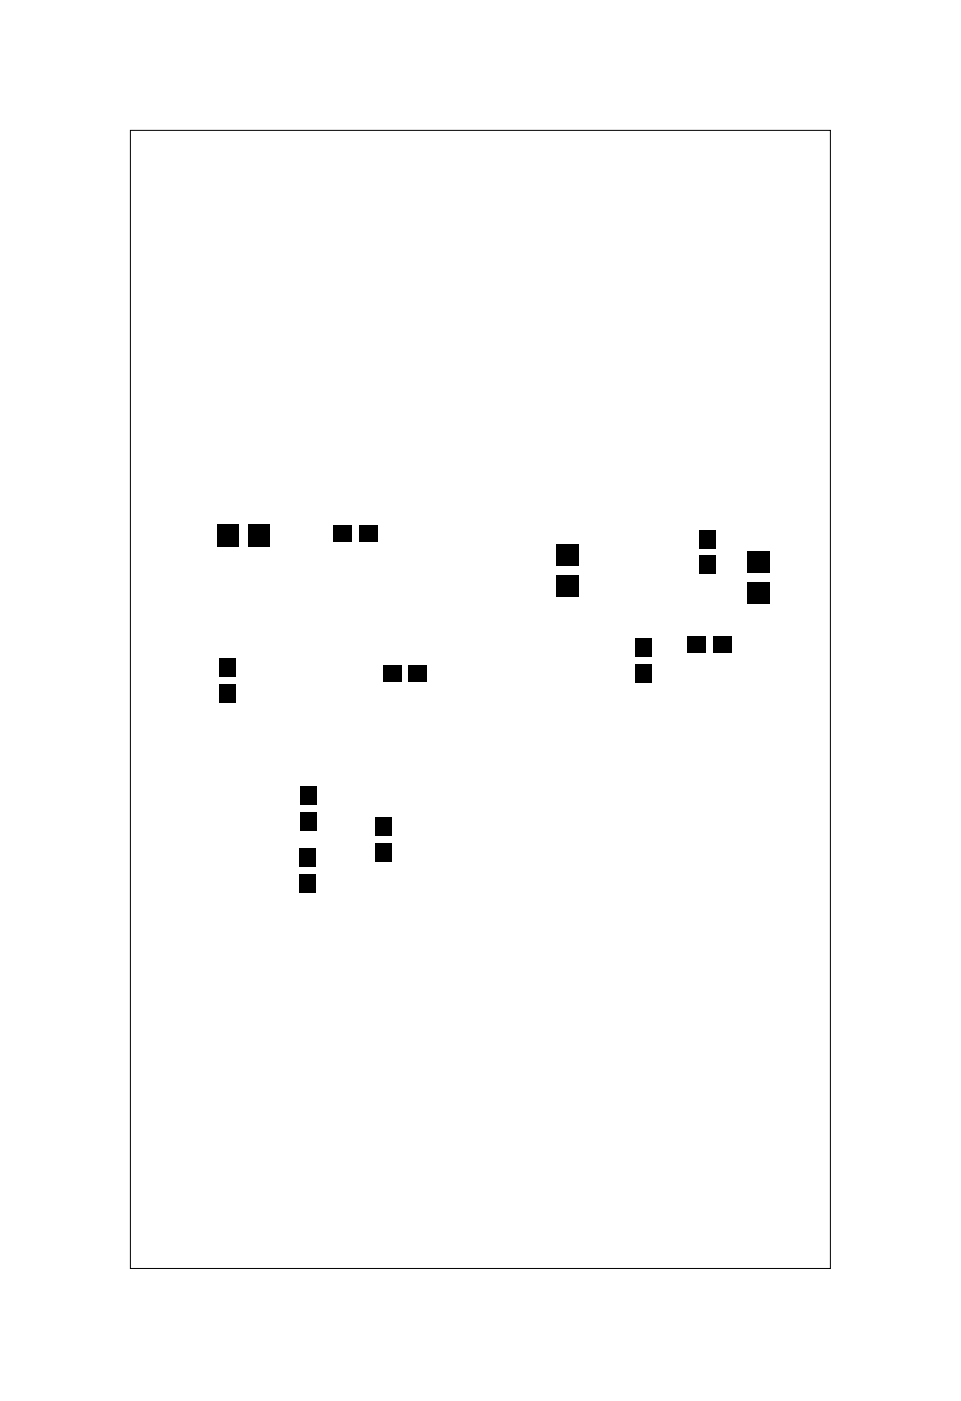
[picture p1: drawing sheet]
<svg xmlns="http://www.w3.org/2000/svg" width="63mm" height="92mm" viewBox="0 0 63 92" stroke-linecap="round" stroke-linejoin="round" font-family="sans-serif">
<path d="M8.6 8.6h46v74.8h-46z" fill="none" stroke="#000" stroke-width=".07"/>
<g fill="#000">
<path d="M14.3 34.5h1.4v1.5h-1.4zM16.3 34.5h1.4v1.5h-1.4zM21.9 34.5h1.2v1.1h-1.2zM23.6 34.5h1.2v1.1h-1.2zM36.6 37.8h1.5v1.4h-1.5zM36.6 35.8h1.5v1.4h-1.5zM45.9 34.8h1.1v1.2h-1.1zM45.9 36.5h1.1v1.2h-1.1zM49.1 38.3h1.5v1.4h-1.5zM49.1 36.2h1.5v1.4h-1.5zM14.4 44.9h1.1v1.2h-1.1zM14.4 43.2h1.1v1.2h-1.1z"/>
<path d="M19.7 55.7h1.1v1.2h-1.1zM19.7 57.4h1.1v1.2h-1.1zM19.7 51.7h1.1v1.2h-1.1zM19.7 53.4h1.1v1.2h-1.1zM24.6 53.7h1.1v1.2h-1.1zM24.6 55.4h1.1v1.2h-1.1zM25.2 43.7h1.2v1.1h-1.2zM26.9 43.7h1.2v1.1h-1.2zM41.7 43.7h1.1v1.2h-1.1zM41.7 42h1.1v1.2h-1.1zM45.2 41.8h1.2v1.1h-1.2zM46.9 41.8h1.2v1.1h-1.2z"/>
</g>
</svg>
